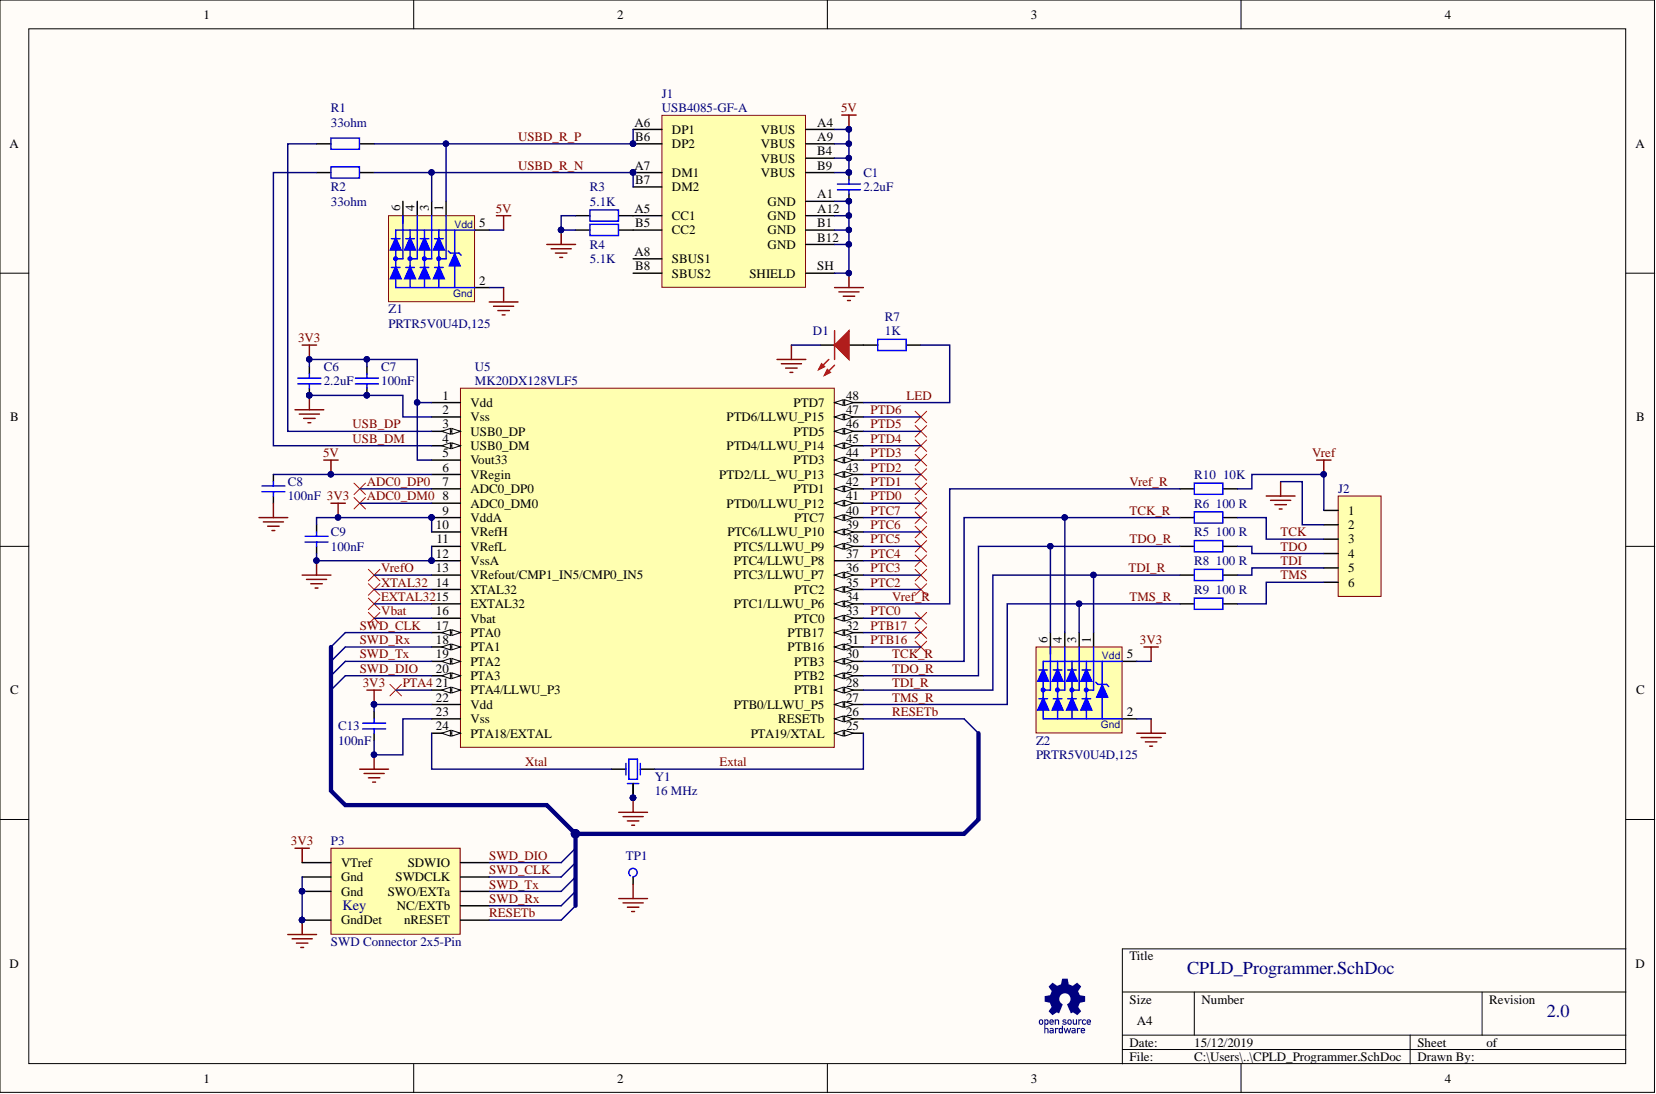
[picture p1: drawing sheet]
<svg xmlns="http://www.w3.org/2000/svg" width="292mm" height="193mm" viewBox="0 0 292 193" stroke-linecap="round" stroke-linejoin="round" font-family="sans-serif">
<defs><g id="words">
<text font-size="17" fill="#000080" x="183.3" y="185.7">O</text>
<g font-size="3.2" fill="#000080">
<text x="209.4" y="171.8">CPLD_Programmer.SchDoc</text>
<text x="272.8" y="179.4">2.0</text>
</g>
<text font-size="2.5" fill="#000080" x="60.4" y="160.5">Key</text>
<g font-size="2.3">
<text x="35.9" y="3.3">1</text>
<text x="108.9" y="3.3">2</text>
<text x="181.9" y="3.3">3</text>
<text x="254.8" y="3.3">4</text>
<text x="111.9" y="22.3">A6</text>
<text x="118.5" y="23.6">DP1</text>
<text x="134.2" y="23.6">VBUS</text>
<text x="144.2" y="22.3">A4</text>
<text x="1.7" y="26.1">A</text>
<text x="111.9" y="29.9">A7</text>
<text x="112.1" y="24.9">B6</text>
<text x="118.5" y="26.1">DP2</text>
<text x="134.2" y="26.1">VBUS</text>
<text x="134.2" y="28.7">VBUS</text>
<text x="144.2" y="24.9">A9</text>
<text x="144.2" y="29.9">B9</text>
<text x="144.2" y="27.4">B4</text>
<text x="288.5" y="26.1">A</text>
<text x="112.1" y="32.5">B7</text>
<text x="118.5" y="31.2">DM1</text>
<text x="118.5" y="33.7">DM2</text>
<text x="134.2" y="31.2">VBUS</text>
<text x="144.2" y="35">A1</text>
<text x="70.6" y="37.3" transform="rotate(-90 70.6 37.3)">6</text>
<text x="73.1" y="37.3" transform="rotate(-90 73.1 37.3)">4</text>
<text x="75.6" y="37.3" transform="rotate(-90 75.6 37.3)">3</text>
<text x="78.2" y="37.3" transform="rotate(-90 78.2 37.3)">1</text>
<text x="84.5" y="40.1">5</text>
<text x="111.9" y="37.5">A5</text>
<text x="112.1" y="40.1">B5</text>
<text x="118.5" y="38.8">CC1</text>
<text x="118.5" y="41.3">CC2</text>
<text x="135.4" y="36.3">GND</text>
<text x="135.4" y="38.8">GND</text>
<text x="135.4" y="41.3">GND</text>
<text x="144.2" y="37.5">A12</text>
<text x="144.2" y="40.1">B1</text>
<text x="111.9" y="45.1">A8</text>
<text x="112.1" y="47.7">B8</text>
<text x="118.5" y="46.4">SBUS1</text>
<text x="135.4" y="43.9">GND</text>
<text x="144.2" y="42.6">B12</text>
<text x="144.2" y="47.7">SH</text>
<text x="84.5" y="50.2">2</text>
<text x="118.5" y="49">SBUS2</text>
<text x="132.2" y="49">SHIELD</text>
<text x="78" y="70.5">1</text>
<text x="83" y="71.8">Vdd</text>
<text x="140" y="71.8">PTD7</text>
<text x="149.2" y="70.5">48</text>
<text x="1.8" y="74.3">B</text>
<text x="78" y="73">2</text>
<text x="78" y="75.6">3</text>
<text x="83" y="74.3">Vss</text>
<text x="83" y="76.8">USB0_DP</text>
<text x="128.2" y="74.3">PTD6/LLWU_P15</text>
<text x="140" y="76.8">PTD5</text>
<text x="149.2" y="75.6">46</text>
<text x="149.2" y="73">47</text>
<text x="288.6" y="74.3">B</text>
<text x="78" y="78.1">4</text>
<text x="78" y="80.6">5</text>
<text x="78" y="83.2">6</text>
<text x="83" y="79.4">USB0_DM</text>
<text x="83" y="81.9">Vout33</text>
<text x="128.2" y="79.4">PTD4/LLWU_P14</text>
<text x="140" y="81.9">PTD3</text>
<text x="149.2" y="83.2">43</text>
<text x="149.2" y="80.6">44</text>
<text x="149.2" y="78.1">45</text>
<text x="78" y="85.7">7</text>
<text x="78" y="88.3">8</text>
<text x="83" y="84.5">VRegin</text>
<text x="83" y="87">ADC0_DP0</text>
<text x="83" y="89.5">ADC0_DM0</text>
<text x="126.9" y="84.5">PTD2/LL_WU_P13</text>
<text x="128.2" y="89.5">PTD0/LLWU_P12</text>
<text x="140" y="87">PTD1</text>
<text x="149.2" y="88.3">41</text>
<text x="149.2" y="85.7">42</text>
<text x="76.9" y="93.3">10</text>
<text x="77" y="95.9">11</text>
<text x="78" y="90.8">9</text>
<text x="83" y="92.1">VddA</text>
<text x="83" y="94.6">VRefH</text>
<text x="128.3" y="94.6">PTC6/LLWU_P10</text>
<text x="140.1" y="92.1">PTC7</text>
<text x="149.2" y="95.9">38</text>
<text x="149.2" y="93.3">39</text>
<text x="149.2" y="90.8">40</text>
<text x="237.8" y="90.8">1</text>
<text x="237.8" y="93.3">2</text>
<text x="237.8" y="95.9">3</text>
<text x="76.9" y="98.4">12</text>
<text x="76.9" y="100.9">13</text>
<text x="83" y="97.1">VRefL</text>
<text x="83" y="99.7">VssA</text>
<text x="129.4" y="99.7">PTC4/LLWU_P8</text>
<text x="129.4" y="97.1">PTC5/LLWU_P9</text>
<text x="149.2" y="100.9">36</text>
<text x="149.2" y="98.4">37</text>
<text x="237.8" y="98.4">4</text>
<text x="237.8" y="100.9">5</text>
<text x="76.9" y="103.5">14</text>
<text x="83" y="102.2">VRefout/CMP1_IN5/CMP0_IN5</text>
<text x="83" y="104.7">XTAL32</text>
<text x="83" y="107.3">EXTAL32</text>
<text x="129.4" y="107.3">PTC1/LLWU_P6</text>
<text x="129.4" y="102.2">PTC3/LLWU_P7</text>
<text x="140.1" y="104.7">PTC2</text>
<text x="149.2" y="106">34</text>
<text x="149.2" y="103.5">35</text>
<text x="237.8" y="103.5">6</text>
<text x="76.9" y="108.5">16</text>
<text x="76.9" y="111.1">17</text>
<text x="76.9" y="113.6">18</text>
<text x="83" y="109.8">Vbat</text>
<text x="83" y="112.3">PTA0</text>
<text x="138.9" y="112.3">PTB17</text>
<text x="140.1" y="109.8">PTC0</text>
<text x="149.2" y="113.6">31</text>
<text x="149.2" y="111.1">32</text>
<text x="149.2" y="108.5">33</text>
<text x="184.8" y="113.4" transform="rotate(-90 184.8 113.4)">6</text>
<text x="187.3" y="113.4" transform="rotate(-90 187.3 113.4)">4</text>
<text x="189.8" y="113.4" transform="rotate(-90 189.8 113.4)">3</text>
<text x="192.4" y="113.4" transform="rotate(-90 192.4 113.4)">1</text>
<text x="76.9" y="116.1">19</text>
<text x="76.9" y="118.7">20</text>
<text x="83" y="114.9">PTA1</text>
<text x="83" y="117.4">PTA2</text>
<text x="83" y="120">PTA3</text>
<text x="138.9" y="114.9">PTB16</text>
<text x="140.1" y="120">PTB2</text>
<text x="140.1" y="117.4">PTB3</text>
<text x="149.2" y="118.7">29</text>
<text x="149.2" y="116.1">30</text>
<text x="198.7" y="116.1">5</text>
<text x="1.8" y="122.5">C</text>
<text x="76.9" y="121.2">21</text>
<text x="76.9" y="123.8">22</text>
<text x="83" y="122.5">PTA4/LLWU_P3</text>
<text x="83" y="125">Vdd</text>
<text x="129.4" y="125">PTB0/LLWU_P5</text>
<text x="140.1" y="122.5">PTB1</text>
<text x="149.2" y="123.8">27</text>
<text x="149.2" y="121.2">28</text>
<text x="288.6" y="122.5">C</text>
<text x="76.9" y="126.3">23</text>
<text x="76.9" y="128.8">24</text>
<text x="83" y="127.6">Vss</text>
<text x="83" y="130.1">PTA18/EXTAL</text>
<text x="132.4" y="130.1">PTA19/XTAL</text>
<text x="137.3" y="127.6">RESETb</text>
<text x="149.2" y="128.8">25</text>
<text x="149.2" y="126.3">26</text>
<text x="198.7" y="126.3">2</text>
<text x="60.2" y="152.9">VTref</text>
<text x="60.2" y="155.5">Gnd</text>
<text x="69.8" y="155.5">SWDCLK</text>
<text x="71.9" y="152.9">SDWIO</text>
<text x="60.2" y="158">Gnd</text>
<text x="68.4" y="158">SWO/EXTa</text>
<text x="70" y="160.5">NC/EXTb</text>
<text x="60.2" y="163.1">GndDet</text>
<text x="71.3" y="163.1">nRESET</text>
<text x="1.7" y="170.7">D</text>
<text x="199.2" y="169.4">Title</text>
<text x="288.5" y="170.7">D</text>
<text x="199.2" y="177">Size</text>
<text x="211.9" y="177">Number</text>
<text x="262.7" y="177">Revision</text>
<text x="199.2" y="184.6">Date:</text>
<text x="200.5" y="180.8">A4</text>
<text x="210.7" y="184.6">15/12/2019</text>
<text x="250" y="184.6">Sheet</text>
<text x="262.2" y="184.6">of</text>
<text x="35.9" y="191">1</text>
<text x="108.9" y="191">2</text>
<text x="181.9" y="191">3</text>
<text x="199.2" y="187.2">File:</text>
<text x="210.7" y="187.2">C:\Users\..\CPLD_Programmer.SchDoc</text>
<text x="250" y="187.2">Drawn By:</text>
<text x="254.8" y="191">4</text>
</g>
<g font-size="2.3" fill="#000080">
<text x="116.8" y="17.3">J1</text>
<text x="58.4" y="22.3">33ohm</text>
<text x="58.4" y="19.8">R1</text>
<text x="116.8" y="19.8">USB4085-GF-A</text>
<text x="58.4" y="33.7">R2</text>
<text x="104.1" y="33.7">R3</text>
<text x="152.3" y="33.7">2.2uF</text>
<text x="152.3" y="31.2">C1</text>
<text x="58.4" y="36.3">33ohm</text>
<text x="104.1" y="36.3">5.1K</text>
<text x="104.1" y="46.4">5.1K</text>
<text x="104.1" y="43.9">R4</text>
<text x="68.5" y="55.3">Z1</text>
<text x="68.5" y="57.8">PRTR5V0U4D,125</text>
<text x="143.4" y="59.1">D1</text>
<text x="156.1" y="59.1">1K</text>
<text x="156.1" y="56.6">R7</text>
<text x="57.1" y="65.4">C6</text>
<text x="67.3" y="65.4">C7</text>
<text x="83.8" y="65.4">U5</text>
<text x="57.1" y="68">2.2uF</text>
<text x="67.3" y="68">100nF</text>
<text x="83.8" y="68">MK20DX128VLF5</text>
<text x="50.8" y="88.3">100nF 3V3</text>
<text x="50.8" y="85.7">C8</text>
<text x="210.7" y="89.5">R6</text>
<text x="210.7" y="84.5">R10</text>
<text x="214.5" y="89.5">100 R</text>
<text x="215.7" y="84.5">10K</text>
<text x="236" y="87">J2</text>
<text x="58.4" y="94.6">C9</text>
<text x="210.7" y="94.6">R5</text>
<text x="214.5" y="94.6">100 R</text>
<text x="58.4" y="97.1">100nF</text>
<text x="210.7" y="99.7">R8</text>
<text x="214.5" y="99.7">100 R</text>
<text x="210.7" y="104.7">R9</text>
<text x="214.5" y="104.7">100 R</text>
<text x="59.6" y="131.4">100nF</text>
<text x="59.6" y="128.8">C13</text>
<text x="182.7" y="131.4">Z2</text>
<text x="115.5" y="137.7">Y1</text>
<text x="182.7" y="133.9">PRTR5V0U4D,125</text>
<text x="115.5" y="140.2">16 MHz</text>
<text x="58.4" y="149.1">P3</text>
<text x="110.4" y="151.7">TP1</text>
<text x="58.4" y="166.9">SWD Connector 2x5-Pin</text>
</g>
<g font-size="2.3" fill="#800000">
<text x="148.4" y="19.8">5V</text>
<text x="91.4" y="29.9">USBD_R_N</text>
<text x="91.4" y="24.9">USBD_R_P</text>
<text x="87.4" y="37.5">5V</text>
<text x="52.6" y="60.4">3V3</text>
<text x="159.9" y="70.5">LED</text>
<text x="62.2" y="75.6">USB_DP</text>
<text x="153.6" y="75.6">PTD5</text>
<text x="153.6" y="73">PTD6</text>
<text x="57" y="80.6">5V</text>
<text x="62.2" y="78.1">USB_DM</text>
<text x="153.6" y="83.2">PTD2</text>
<text x="153.6" y="80.6">PTD3</text>
<text x="153.6" y="78.1">PTD4</text>
<text x="231.5" y="80.6">Vref</text>
<text x="64.7" y="85.7">ADC0_DP0</text>
<text x="64.7" y="88.3">ADC0_DM0</text>
<text x="153.6" y="88.3">PTD0</text>
<text x="153.6" y="85.7">PTD1</text>
<text x="199.2" y="85.7">Vref_R</text>
<text x="153.6" y="95.9">PTC5</text>
<text x="153.6" y="93.3">PTC6</text>
<text x="153.6" y="90.8">PTC7</text>
<text x="199.2" y="90.8">TCK_R</text>
<text x="199.2" y="95.9">TDO_R</text>
<text x="225.9" y="94.6">TCK</text>
<text x="67.3" y="100.9">VrefO</text>
<text x="153.6" y="100.9">PTC3</text>
<text x="153.6" y="98.4">PTC4</text>
<text x="199.1" y="100.9">TDI_R</text>
<text x="225.9" y="97.1">TDO</text>
<text x="225.9" y="99.7">TDI</text>
<text x="67.3" y="103.5">XTAL32</text>
<text x="67.3" y="106">EXTAL3215</text>
<text x="153.6" y="103.5">PTC2</text>
<text x="157.4" y="106">Vref_R</text>
<text x="199.2" y="106">TMS_R</text>
<text x="225.9" y="102.2">TMS</text>
<text x="63.5" y="111.1">SWD_CLK</text>
<text x="63.5" y="113.6">SWD_Rx</text>
<text x="67.3" y="108.5">Vbat</text>
<text x="153.6" y="113.6">PTB16</text>
<text x="153.6" y="111.1">PTB17</text>
<text x="153.6" y="108.5">PTC0</text>
<text x="201.1" y="113.6">3V3</text>
<text x="63.5" y="118.7">SWD_DIO</text>
<text x="63.5" y="116.1">SWD_Tx</text>
<text x="157.4" y="116.1">TCK_R</text>
<text x="157.4" y="118.7">TDO_R</text>
<text x="64" y="121.2">3V3</text>
<text x="71.1" y="121.2">PTA4</text>
<text x="157.4" y="121.2">TDI_R</text>
<text x="157.4" y="123.8">TMS_R</text>
<text x="157.4" y="126.3">RESETb</text>
<text x="92.6" y="135.2">Xtal</text>
<text x="126.9" y="135.2">Extal</text>
<text x="51.3" y="149.1">3V3</text>
<text x="86.3" y="151.7">SWD_DIO</text>
<text x="86.3" y="154.2">SWD_CLK</text>
<text x="86.3" y="161.8">RESETb</text>
<text x="86.3" y="159.3">SWD_Rx</text>
<text x="86.3" y="156.7">SWD_Tx</text>
</g>
<g font-size="1.8" fill="#000080">
<text x="80.2" y="40.2">Vdd</text>
<text x="79.9" y="52.4">Gnd</text>
<text x="194.4" y="116.3">Vdd</text>
<text x="194.2" y="128.4">Gnd</text>
</g>
</g></defs>
<g fill="#fffcf8" stroke="#000" stroke-width=".18">
<path d="M0 0h291.8v192.7h-291.8z"/>
<path d="M5.1 5.1h281.7v182.5h-281.7z"/>
</g>
<g fill="none" stroke="#000" stroke-width=".18">
<path d="M73 0v5.1M145.9 0v5.1M218.9 0v5.1M0 48.2h5.1M286.8 48.2h5.1M0 96.4h5.1M286.8 96.4h5.1M0 144.6h5.1M286.8 144.6h5.1M198 175h88.8M210.7 175v7.6M261.4 175v7.6"/>
<path d="M286.8 167.4h-88.8v20.3M73 187.7v5M145.9 187.7v5M198 182.6h88.8M198 185.1h88.8M218.9 187.7v5M248.7 182.6v5.1"/>
</g>
<g fill="none" stroke="#800000" stroke-width=".25">
<path d="M52 72.3h5.1M52.8 73h3.5M53.6 73.8h2M54.3 74.6h.5M54.6 69.7v2.6M137.1 63.4h5M137.8 64.2h3.6M138.6 64.9h2M139.3 65.7h.5M139.6 60.9v2.5M57.1 81.2h2.5M58.4 81.2v2.5"/>
<path d="M109.1 143.3h5.1M109.9 144h3.6M110.7 144.8h2M111.4 145.6h.5M111.7 140.7v2.6"/>
</g>
<g fill="#000080" stroke="#000080" stroke-width=".18">
<circle cx="58.4" cy="83.7" r=".48"/>
<circle cx="64.7" cy="69.7" r=".48"/>
<circle cx="54.5" cy="69.7" r=".48"/>
<circle cx="111.7" cy="140.7" r=".48"/>
</g>
<path d="M64.7 64.7v1.2M64.7 68.5v1.2M152.3 60.9h2.5M159.9 60.9h2.5M55.8 92.6v1.2M55.8 96.4v1.2M66 125.5v1.3M66 129.3v1.3" fill="none" stroke="#000" stroke-width=".25"/>
<g fill="none" stroke="#00f" stroke-width=".25">
<path d="M154.8 59.9h5v1.9h-5zM62.7 66.7h4.1M62.7 67.7h4.1M64.7 65.9v.8M64.7 67.7v.8M53.8 94.6h4.1M53.8 95.6h4.1M55.8 93.8v.8M55.8 95.6v.8M64 127.6h4M64 128.6h4M66 126.8v.8"/>
<path d="M66 128.6v.7"/>
</g>
<path d="M81.2 68.5h66v63.3h-66z" fill="#ffffb0" stroke="#800000" stroke-width=".18"/>
<path d="M76.1 71h5.1M76.1 73.5h5.1M76.1 76.1h5.1" fill="none" stroke="#000" stroke-width=".25"/>
<path d="M79.7 75.6l1.5 .5-1.5 .5z" fill="#fffcf8"/>
<path d="M79.7 75.6l1.5 .5-1.5 .5z" fill="none" stroke="#000" stroke-width=".18"/>
<path d="M77.9 76.1l1.5-.5v1z" fill="#fffcf8"/>
<path d="M77.9 76.1l1.5-.5v1z" fill="none" stroke="#000" stroke-width=".18"/>
<path d="M76.1 78.6h5.1" fill="none" stroke="#000" stroke-width=".25"/>
<path d="M79.7 78.1l1.5 .5-1.5 .5z" fill="#fffcf8"/>
<path d="M79.7 78.1l1.5 .5-1.5 .5z" fill="none" stroke="#000" stroke-width=".18"/>
<path d="M77.9 78.6l1.5-.5v1z" fill="#fffcf8"/>
<path d="M77.9 78.6l1.5-.5v1z" fill="none" stroke="#000" stroke-width=".18"/>
<g fill="none" stroke="#000" stroke-width=".25">
<path d="M76.1 81.2h5.1M76.1 83.7h5.1M76.1 86.2h5.1M76.1 88.8h5.1M76.1 91.3h5.1M76.1 93.8h5.1M76.1 96.4h5.1M76.1 98.9h5.1M76.1 101.4h5.1M76.1 104h5.1M76.1 106.5h5.1M76.1 109h5.1"/>
<path d="M76.1 111.6h5.1"/>
</g>
<g fill="#000080" stroke="#000080" stroke-width=".18">
<circle cx="76.1" cy="91.3" r=".48"/>
<circle cx="76.1" cy="98.9" r=".48"/>
</g>
<path d="M79.7 111.1l1.5 .5-1.5 .5z" fill="#fffcf8"/>
<path d="M79.7 111.1l1.5 .5-1.5 .5z" fill="none" stroke="#000" stroke-width=".18"/>
<path d="M77.9 111.6l1.5-.5v1z" fill="#fffcf8"/>
<path d="M77.9 111.6l1.5-.5v1z" fill="none" stroke="#000" stroke-width=".18"/>
<path d="M76.1 114.1h5.1" fill="none" stroke="#000" stroke-width=".25"/>
<path d="M79.7 113.6l1.5 .5-1.5 .5z" fill="#fffcf8"/>
<path d="M79.7 113.6l1.5 .5-1.5 .5z" fill="none" stroke="#000" stroke-width=".18"/>
<path d="M77.9 114.1l1.5-.5v1z" fill="#fffcf8"/>
<path d="M77.9 114.1l1.5-.5v1z" fill="none" stroke="#000" stroke-width=".18"/>
<path d="M76.1 116.7h5.1" fill="none" stroke="#000" stroke-width=".25"/>
<path d="M79.7 116.1l1.5 .6-1.5 .5z" fill="#fffcf8"/>
<path d="M79.7 116.1l1.5 .6-1.5 .5z" fill="none" stroke="#000" stroke-width=".18"/>
<path d="M77.9 116.7l1.5-.6v1.1z" fill="#fffcf8"/>
<path d="M77.9 116.7l1.5-.6v1.1z" fill="none" stroke="#000" stroke-width=".18"/>
<path d="M76.1 119.2h5.1" fill="none" stroke="#000" stroke-width=".25"/>
<path d="M79.7 118.7l1.5 .5-1.5 .5z" fill="#fffcf8"/>
<path d="M79.7 118.7l1.5 .5-1.5 .5z" fill="none" stroke="#000" stroke-width=".18"/>
<path d="M77.9 119.2l1.5-.5v1z" fill="#fffcf8"/>
<path d="M77.9 119.2l1.5-.5v1z" fill="none" stroke="#000" stroke-width=".18"/>
<path d="M76.1 121.7h5.1" fill="none" stroke="#000" stroke-width=".25"/>
<path d="M79.7 121.2l1.5 .5-1.5 .5z" fill="#fffcf8"/>
<path d="M79.7 121.2l1.5 .5-1.5 .5z" fill="none" stroke="#000" stroke-width=".18"/>
<path d="M77.9 121.7l1.5-.5v1z" fill="#fffcf8"/>
<path d="M77.9 121.7l1.5-.5v1z" fill="none" stroke="#000" stroke-width=".18"/>
<path d="M76.1 124.3h5.1M76.1 126.8h5.1M76.1 129.3h5.1" fill="none" stroke="#000" stroke-width=".25"/>
<path d="M79.7 128.8l1.5 .5-1.5 .5z" fill="#fffcf8"/>
<path d="M79.7 128.8l1.5 .5-1.5 .5z" fill="none" stroke="#000" stroke-width=".18"/>
<path d="M77.9 129.3l1.5-.5v1z" fill="#fffcf8"/>
<path d="M77.9 129.3l1.5-.5v1z" fill="none" stroke="#000" stroke-width=".18"/>
<path d="M147.2 129.3h5.1" fill="none" stroke="#000" stroke-width=".25"/>
<path d="M147.2 129.3l1.5-.5v1z" fill="#fffcf8"/>
<path d="M147.2 129.3l1.5-.5v1z" fill="none" stroke="#000" stroke-width=".18"/>
<path d="M149 128.8l1.5 .5-1.5 .5z" fill="#fffcf8"/>
<path d="M149 128.8l1.5 .5-1.5 .5z" fill="none" stroke="#000" stroke-width=".18"/>
<path d="M147.2 126.8h5.1" fill="none" stroke="#000" stroke-width=".25"/>
<path d="M147.2 126.8l1.5-.5v1z" fill="#fffcf8"/>
<path d="M147.2 126.8l1.5-.5v1z" fill="none" stroke="#000" stroke-width=".18"/>
<path d="M149 126.3l1.5 .5-1.5 .5z" fill="#fffcf8"/>
<path d="M149 126.3l1.5 .5-1.5 .5z" fill="none" stroke="#000" stroke-width=".18"/>
<path d="M147.2 124.3h5.1" fill="none" stroke="#000" stroke-width=".25"/>
<path d="M147.2 124.3l1.5-.5v1z" fill="#fffcf8"/>
<path d="M147.2 124.3l1.5-.5v1z" fill="none" stroke="#000" stroke-width=".18"/>
<path d="M149 123.8l1.5 .5-1.5 .5z" fill="#fffcf8"/>
<path d="M149 123.8l1.5 .5-1.5 .5z" fill="none" stroke="#000" stroke-width=".18"/>
<path d="M147.2 121.7h5.1" fill="none" stroke="#000" stroke-width=".25"/>
<path d="M147.2 121.7l1.5-.5v1z" fill="#fffcf8"/>
<path d="M147.2 121.7l1.5-.5v1z" fill="none" stroke="#000" stroke-width=".18"/>
<path d="M149 121.2l1.5 .5-1.5 .5z" fill="#fffcf8"/>
<path d="M149 121.2l1.5 .5-1.5 .5z" fill="none" stroke="#000" stroke-width=".18"/>
<path d="M147.2 119.2h5.1" fill="none" stroke="#000" stroke-width=".25"/>
<path d="M147.2 119.2l1.5-.5v1z" fill="#fffcf8"/>
<path d="M147.2 119.2l1.5-.5v1z" fill="none" stroke="#000" stroke-width=".18"/>
<path d="M149 118.7l1.5 .5-1.5 .5z" fill="#fffcf8"/>
<path d="M149 118.7l1.5 .5-1.5 .5z" fill="none" stroke="#000" stroke-width=".18"/>
<path d="M147.2 116.7h5.1" fill="none" stroke="#000" stroke-width=".25"/>
<path d="M147.2 116.7l1.5-.6v1.1z" fill="#fffcf8"/>
<path d="M147.2 116.7l1.5-.6v1.1z" fill="none" stroke="#000" stroke-width=".18"/>
<path d="M149 116.1l1.5 .6-1.5 .5z" fill="#fffcf8"/>
<path d="M149 116.1l1.5 .6-1.5 .5z" fill="none" stroke="#000" stroke-width=".18"/>
<path d="M147.2 114.1h5.1" fill="none" stroke="#000" stroke-width=".25"/>
<path d="M147.2 114.1l1.5-.5v1z" fill="#fffcf8"/>
<path d="M147.2 114.1l1.5-.5v1z" fill="none" stroke="#000" stroke-width=".18"/>
<path d="M149 113.6l1.5 .5-1.5 .5z" fill="#fffcf8"/>
<path d="M149 113.6l1.5 .5-1.5 .5z" fill="none" stroke="#000" stroke-width=".18"/>
<path d="M147.2 111.6h5.1" fill="none" stroke="#000" stroke-width=".25"/>
<path d="M147.2 111.6l1.5-.5v1z" fill="#fffcf8"/>
<path d="M147.2 111.6l1.5-.5v1z" fill="none" stroke="#000" stroke-width=".18"/>
<path d="M149 111.1l1.5 .5-1.5 .5z" fill="#fffcf8"/>
<path d="M149 111.1l1.5 .5-1.5 .5z" fill="none" stroke="#000" stroke-width=".18"/>
<path d="M147.2 109h5.1" fill="none" stroke="#000" stroke-width=".25"/>
<path d="M147.2 109l1.5-.5v1.1z" fill="#fffcf8"/>
<path d="M147.2 109l1.5-.5v1.1z" fill="none" stroke="#000" stroke-width=".18"/>
<path d="M149 108.5l1.5 .5-1.5 .6z" fill="#fffcf8"/>
<path d="M149 108.5l1.5 .5-1.5 .6z" fill="none" stroke="#000" stroke-width=".18"/>
<path d="M147.2 106.5h5.1" fill="none" stroke="#000" stroke-width=".25"/>
<path d="M147.2 106.5l1.5-.5v1z" fill="#fffcf8"/>
<path d="M147.2 106.5l1.5-.5v1z" fill="none" stroke="#000" stroke-width=".18"/>
<path d="M149 106l1.5 .5-1.5 .5z" fill="#fffcf8"/>
<path d="M149 106l1.5 .5-1.5 .5z" fill="none" stroke="#000" stroke-width=".18"/>
<path d="M147.2 104h5.1" fill="none" stroke="#000" stroke-width=".25"/>
<path d="M147.2 104l1.5-.5v1z" fill="#fffcf8"/>
<path d="M147.2 104l1.5-.5v1z" fill="none" stroke="#000" stroke-width=".18"/>
<path d="M149 103.5l1.5 .5-1.5 .5z" fill="#fffcf8"/>
<path d="M149 103.5l1.5 .5-1.5 .5z" fill="none" stroke="#000" stroke-width=".18"/>
<path d="M147.2 101.4h5.1" fill="none" stroke="#000" stroke-width=".25"/>
<path d="M147.2 101.4l1.5-.5v1z" fill="#fffcf8"/>
<path d="M147.2 101.4l1.5-.5v1z" fill="none" stroke="#000" stroke-width=".18"/>
<path d="M149 100.9l1.5 .5-1.5 .5z" fill="#fffcf8"/>
<path d="M149 100.9l1.5 .5-1.5 .5z" fill="none" stroke="#000" stroke-width=".18"/>
<path d="M147.2 98.9h5.1M147.2 96.4h5.1" fill="none" stroke="#000" stroke-width=".25"/>
<path d="M147.2 96.4l1.5-.5v1z" fill="#fffcf8"/>
<path d="M147.2 96.4l1.5-.5v1z" fill="none" stroke="#000" stroke-width=".18"/>
<path d="M149 95.9l1.5 .5-1.5 .5z" fill="#fffcf8"/>
<path d="M149 95.9l1.5 .5-1.5 .5z" fill="none" stroke="#000" stroke-width=".18"/>
<path d="M147.2 93.8h5.1" fill="none" stroke="#000" stroke-width=".25"/>
<path d="M147.2 93.8l1.5-.5v1z" fill="#fffcf8"/>
<path d="M147.2 93.8l1.5-.5v1z" fill="none" stroke="#000" stroke-width=".18"/>
<path d="M149 93.3l1.5 .5-1.5 .5z" fill="#fffcf8"/>
<path d="M149 93.3l1.5 .5-1.5 .5z" fill="none" stroke="#000" stroke-width=".18"/>
<path d="M147.2 91.3h5.1" fill="none" stroke="#000" stroke-width=".25"/>
<path d="M147.2 91.3l1.5-.5v1z" fill="#fffcf8"/>
<path d="M147.2 91.3l1.5-.5v1z" fill="none" stroke="#000" stroke-width=".18"/>
<path d="M149 90.8l1.5 .5-1.5 .5z" fill="#fffcf8"/>
<path d="M149 90.8l1.5 .5-1.5 .5z" fill="none" stroke="#000" stroke-width=".18"/>
<path d="M147.2 88.8h5.1" fill="none" stroke="#000" stroke-width=".25"/>
<path d="M147.2 88.8l1.5-.5v1z" fill="#fffcf8"/>
<path d="M147.2 88.8l1.5-.5v1z" fill="none" stroke="#000" stroke-width=".18"/>
<path d="M149 88.3l1.5 .5-1.5 .5z" fill="#fffcf8"/>
<path d="M149 88.3l1.5 .5-1.5 .5z" fill="none" stroke="#000" stroke-width=".18"/>
<path d="M147.2 86.2h5.1" fill="none" stroke="#000" stroke-width=".25"/>
<path d="M147.2 86.2l1.5-.5v1z" fill="#fffcf8"/>
<path d="M147.2 86.2l1.5-.5v1z" fill="none" stroke="#000" stroke-width=".18"/>
<path d="M149 85.7l1.5 .5-1.5 .5z" fill="#fffcf8"/>
<path d="M149 85.7l1.5 .5-1.5 .5z" fill="none" stroke="#000" stroke-width=".18"/>
<path d="M147.2 83.7h5.1" fill="none" stroke="#000" stroke-width=".25"/>
<path d="M147.2 83.7l1.5-.5v1z" fill="#fffcf8"/>
<path d="M147.2 83.7l1.5-.5v1z" fill="none" stroke="#000" stroke-width=".18"/>
<path d="M149 83.2l1.5 .5-1.5 .5z" fill="#fffcf8"/>
<path d="M149 83.2l1.5 .5-1.5 .5z" fill="none" stroke="#000" stroke-width=".18"/>
<path d="M147.2 81.2h5.1" fill="none" stroke="#000" stroke-width=".25"/>
<path d="M147.2 81.2l1.5-.6v1.1z" fill="#fffcf8"/>
<path d="M147.2 81.2l1.5-.6v1.1z" fill="none" stroke="#000" stroke-width=".18"/>
<path d="M149 80.6l1.5 .6-1.5 .5z" fill="#fffcf8"/>
<path d="M149 80.6l1.5 .6-1.5 .5z" fill="none" stroke="#000" stroke-width=".18"/>
<path d="M147.2 78.6h5.1" fill="none" stroke="#000" stroke-width=".25"/>
<path d="M147.2 78.6l1.5-.5v1z" fill="#fffcf8"/>
<path d="M147.2 78.6l1.5-.5v1z" fill="none" stroke="#000" stroke-width=".18"/>
<path d="M149 78.1l1.5 .5-1.5 .5z" fill="#fffcf8"/>
<path d="M149 78.1l1.5 .5-1.5 .5z" fill="none" stroke="#000" stroke-width=".18"/>
<path d="M147.2 76.1h5.1" fill="none" stroke="#000" stroke-width=".25"/>
<path d="M147.2 76.1l1.5-.5v1z" fill="#fffcf8"/>
<path d="M147.2 76.1l1.5-.5v1z" fill="none" stroke="#000" stroke-width=".18"/>
<path d="M149 75.6l1.5 .5-1.5 .5z" fill="#fffcf8"/>
<path d="M149 75.6l1.5 .5-1.5 .5z" fill="none" stroke="#000" stroke-width=".18"/>
<path d="M147.2 73.5h5.1" fill="none" stroke="#000" stroke-width=".25"/>
<path d="M147.2 73.5l1.5-.5v1.1z" fill="#fffcf8"/>
<path d="M147.2 73.5l1.5-.5v1.1z" fill="none" stroke="#000" stroke-width=".18"/>
<path d="M149 73l1.5 .5-1.5 .6z" fill="#fffcf8"/>
<path d="M149 73l1.5 .5-1.5 .6z" fill="none" stroke="#000" stroke-width=".18"/>
<path d="M147.2 71h5.1" fill="none" stroke="#000" stroke-width=".25"/>
<path d="M147.2 71l1.5-.5v1z" fill="#fffcf8"/>
<path d="M147.2 71l1.5-.5v1z" fill="none" stroke="#000" stroke-width=".18"/>
<path d="M149 70.5l1.5 .5-1.5 .5z" fill="#fffcf8"/>
<path d="M149 70.5l1.5 .5-1.5 .5z" fill="none" stroke="#000" stroke-width=".18"/>
<g fill="#000080" stroke="#000080" stroke-width=".18">
<circle cx="76.1" cy="91.3" r=".48"/>
<circle cx="76.1" cy="98.9" r=".48"/>
<circle cx="53.3" cy="162.3" r=".48"/>
</g>
<g fill="none" stroke="#800000" stroke-width=".25">
<path d="M45.7 91.3h5.1M46.4 92.1h3.6M47.2 92.8h2M48 93.6h.5M48.2 88.8v2.5M52 149.6h2.6M53.3 149.6v2.6M109.1 158.5h5.1M109.9 159.3h3.6M111.7 156v2.5M50.8 164.8h5M51.5 165.6h3.6"/>
<path d="M52.3 166.4h2M53 167.1h.6M53.3 162.3v2.5M110.7 160h2M111.4 160.8h.5"/>
</g>
<g fill="none" stroke="#f00" stroke-width=".18">
<path d="M161.4 75.1l2.1 2M163.5 75.1l-2.1 2M161.4 90.3l2.1 2M163.5 90.3l-2.1 2M65 100.4l2 2.1M65 103l2 2M65 105.5l2 2M65 108l2 2.1M67 100.4l-2 2.1M67 103l-2 2M67 105.5l-2 2M67 108l-2 2.1"/>
<path d="M68.8 120.7l2 2M70.8 120.7l-2 2"/>
</g>
<path d="M48.2 83.7v1.3M48.2 87.5v1.3M111.7 154.7v1.3" fill="none" stroke="#000" stroke-width=".25"/>
<path d="M46.2 85.7h4.1M46.2 86.7h4.1M48.2 85v.7M48.2 86.7v.8M111.2 154.5a.74 .74 0 0 1 0-1.2 .74 .74 0 0 1 1.1 .4 .74 .74 0 0 1-.6 .9" fill="none" stroke="#00f" stroke-width=".25"/>
<path d="M60.9 111.6l-2.5 2.5M60.9 119.2l-2.5 2.5M170.1 126.8l2.5 2.5" fill="none" stroke="#000080" stroke-width=".25"/>
<path d="M58.4 149.6h22.8v15.2h-22.8z" fill="#ffffb0" stroke="#800000" stroke-width=".18"/>
<g fill="none" stroke="#000" stroke-width=".25">
<path d="M101.5 38h2.6M109.1 38h2.6M101.5 40.6h2.6M109.1 40.6h2.6M54.6 64.7v1.2M54.6 68.5v1.2M107.9 135.7h2.5M111.7 138.2v2.5M112.9 135.7h2.6M53.3 152.2h5.1M53.3 154.7h5.1M53.3 157.2h5.1"/>
<path d="M81.2 152.2h5.1M81.2 154.7h5.1M81.2 157.2h5.1M81.2 159.8h5.1M53.3 162.3h5.1M81.2 162.3h5.1"/>
</g>
<g fill="#000080" stroke="#000080" stroke-width=".18">
<circle cx="53.3" cy="157.2" r=".48"/>
<circle cx="53.3" cy="162.3" r=".48"/>
<circle cx="66" cy="133.1" r=".48"/>
<circle cx="66" cy="124.2" r=".48"/>
<circle cx="59.6" cy="91.3" r=".48"/>
<circle cx="55.8" cy="98.9" r=".48"/>
<circle cx="54.5" cy="63.4" r=".48"/>
<circle cx="54.5" cy="69.7" r=".48"/>
<circle cx="111.7" cy="140.7" r=".48"/>
<circle cx="149.7" cy="48.2" r=".48"/>
<circle cx="149.7" cy="22.8" r=".48"/>
</g>
<path d="M60.9 114.1l-2.5 2.6M60.9 116.7l-2.5 2.5M101.5 149.6l-2.5 2.6M101.5 159.8l-2.5 2.5M101.5 152.2l-2.5 2.5M101.5 154.7l-2.5 2.5M101.5 157.2l-2.5 2.6" fill="none" stroke="#000080" stroke-width=".25"/>
<g fill="none" stroke="#800000" stroke-width=".25">
<path d="M148.5 20.3h2.5M149.7 20.3v2.5M147.2 50.7h5.1M148 51.5h3.5M148.7 52.2h2.1M149.5 53h.5M149.7 48.2v2.5M53.3 60.9h2.5M54.6 60.9v2.5M55.8 98.9v2.5M58.4 88.8h2.5M59.6 88.8v2.5"/>
<path d="M53.3 101.4h5.1M54.1 102.2h3.5M54.8 103h2.1M55.6 103.7h.5M63.5 135.7h5M64.2 136.4h3.6M64.7 121.7h2.6M65 137.2h2M65.7 138h.5M66 121.7v2.6M66 133.1v2.6"/>
</g>
<path d="M104.1 37h5v2h-5zM104.1 39.6h5v1.9h-5zM52.5 66.7h4.1M52.5 67.7h4.1M54.6 65.9v.8M54.6 67.7v.8M110.4 134.7v2M110.7 138.2h2M110.9 133.9h1.5v3.6h-1.5zM112.9 134.7v2" fill="none" stroke="#00f" stroke-width=".25"/>
<path d="M161.4 82.7l2.1 2M163.5 82.7l-2.1 2" fill="none" stroke="#f00" stroke-width=".18"/>
<path d="M116.8 20.3h25.3v30.4h-25.3z" fill="#ffffb0" stroke="#800000" stroke-width=".18"/>
<g fill="none" stroke="#000" stroke-width=".25">
<path d="M55.8 30.4h2.6M55.8 25.4h2.6M63.5 30.4h2.5M63.5 25.4h2.5M111.7 38h5.1M111.7 22.8h5.1M111.7 30.4h5.1M111.7 33h5.1M111.7 25.4h5.1M142.1 35.5h5.1M142.1 38h5.1M142.1 22.8h5.1"/>
<path d="M142.1 30.4h5.1M142.1 25.4h5.1M142.1 27.9h5.1M111.7 45.7h5.1M111.7 48.2h5.1M111.7 40.6h5.1M142.1 43.1h5.1M142.1 48.2h5.1M142.1 40.6h5.1M144.7 60.9h2.5M149.7 60.9h2.6"/>
</g>
<g fill="#000080" stroke="#000080" stroke-width=".18">
<circle cx="111.7" cy="30.4" r=".48"/>
<circle cx="111.7" cy="25.3" r=".48"/>
<circle cx="99" cy="40.6" r=".48"/>
</g>
<path d="M87.6 38h2.5M88.8 38v2.6M86.3 53.3h5.1M87.1 54h3.5M87.8 54.8h2M88.6 55.5h.5M88.8 50.7v2.6M96.4 43.1h5.1M97.2 43.9h3.6M98 44.6h2M98.7 45.4h.5M99 40.6v2.5" fill="none" stroke="#800000" stroke-width=".25"/>
<path d="M58.4 24.4h5v1.9h-5zM58.4 29.4h5v2h-5z" fill="none" stroke="#00f" stroke-width=".25"/>
<path d="M147.2 60.9l2.5-2.6v5.1z" fill="#f00"/>
<path d="M146.2 63.4l-1.8 1.8M147.2 60.9l2.5-2.6v5.1zM147.2 64.4l-1.8 1.8" fill="none" stroke="#f00" stroke-width=".25"/>
<path d="M144.9 64.2l.5 .5-1 .5z" fill="#f00"/>
<path d="M144.9 64.2l.5 .5-1 .5z" fill="none" stroke="#f00" stroke-width=".25"/>
<path d="M145.9 65.2l.5 .5-1 .5z" fill="#f00"/>
<path d="M147.2 58.3v5.1M145.9 65.2l.5 .5-1 .5z" fill="none" stroke="#f00" stroke-width=".25"/>
<g fill="none" stroke="#f00" stroke-width=".18">
<path d="M161.4 72.5l2.1 2.1M161.4 77.6l2.1 2M163.5 72.5l-2.1 2.1M163.5 77.6l-2.1 2M62.4 85.2l2.1 2M62.4 87.7l2.1 2.1M64.5 85.2l-2.1 2M64.5 87.7l-2.1 2.1M161.4 80.1l2.1 2.1M161.4 85.2l2.1 2M161.4 87.7l2.1 2.1M161.4 92.8l2.1 2"/>
<path d="M161.4 95.4l2.1 2M161.4 97.9l2.1 2M163.5 80.1l-2.1 2.1M163.5 85.2l-2.1 2M163.5 87.7l-2.1 2.1M163.5 92.8l-2.1 2M163.5 95.4l-2.1 2M163.5 97.9l-2.1 2M161.4 100.4l2.1 2.1M161.4 103l2.1 2M161.4 108l2.1 2.1M161.4 110.6l2.1 2"/>
<path d="M161.4 113.1l2.1 2M163.5 100.4l-2.1 2.1M163.5 103l-2.1 2M163.5 108l-2.1 2.1M163.5 110.6l-2.1 2M163.5 113.1l-2.1 2"/>
</g>
<path d="M236 87.5h7.6v17.7h-7.6z" fill="#ffffb0" stroke="#800000" stroke-width=".18"/>
<g fill="none" stroke="#000" stroke-width=".25">
<path d="M149.7 30.4v1.3M149.7 34.2v1.3M208.1 96.4h2.6M208.1 91.3h2.6M208.1 86.2h2.6M215.7 96.4h2.6M215.7 91.3h2.6M215.7 86.2h2.6M233.5 90h2.5M233.5 92.6h2.5M233.5 95.1h2.5M233.5 97.6h2.5"/>
<path d="M187.8 111.6v3.8M190.4 111.6v3.8M192.9 111.6v3.8M196.7 116.7h3.8M208.1 101.4h2.6M208.1 106.5h2.6M215.7 101.4h2.6M215.7 106.5h2.6M233.5 100.2h2.5M233.5 102.7h2.5M196.7 126.8h3.8"/>
</g>
<path d="M223.4 87.5h5M224.1 88.3h3.6M224.9 89h2M225.6 89.8h.5M225.9 85v2.5M232.2 81.2h2.6M233.5 81.2v2.5M200.5 129.3h5.1M201.3 130.1h3.5M202 130.9h2.1M202.8 131.6h.5M203 126.8v2.5" fill="none" stroke="#800000" stroke-width=".25"/>
<g fill="#000080" stroke="#000080" stroke-width=".18">
<circle cx="233.5" cy="83.7" r=".48"/>
<circle cx="149.7" cy="35.5" r=".48"/>
<circle cx="149.7" cy="30.4" r=".48"/>
</g>
<path d="M147.7 32.5h4.1M147.7 33.5h4.1M149.7 31.7v.8M149.7 33.5v.7M210.7 95.4h5v1.9h-5zM210.7 90.3h5v2h-5zM210.7 85.2h5v2h-5zM210.7 100.4h5v2h-5zM210.7 105.5h5v2h-5z" fill="none" stroke="#00f" stroke-width=".25"/>
<path d="M182.7 114.1h15.2v15.2h-15.2z" fill="#ffffb0" stroke="#800000" stroke-width=".18"/>
<path d="M185.3 111.6v3.8" fill="none" stroke="#000" stroke-width=".25"/>
<path d="M190.9 118.2h1.5M191.6 116.7v10.1" fill="none" stroke="#00f" stroke-width=".25"/>
<path d="M191.6 117.9l1 2.3h-2z" fill="#00f"/>
<path d="M191.6 117.9l1 2.3h-2z" fill="none" stroke="#00f" stroke-width=".18"/>
<path d="M184 116.7h14M192.9 114.1v7.6h-1.3M184 126.8h14M193.3 120.3l.4 .4h1.5" fill="none" stroke="#00f" stroke-width=".25"/>
<path d="M194.4 120.7l1 2.3h-2z" fill="#00f"/>
<path d="M194.4 120.7l1 2.3h-2z" fill="none" stroke="#00f" stroke-width=".18"/>
<path d="M194.4 116.7v10.1M190.9 123.2h1.5M195.2 120.7l.4 .4" fill="none" stroke="#00f" stroke-width=".25"/>
<circle cx="191.6" cy="121.7" r=".36" fill="#00f" stroke="#00f" stroke-width=".18"/>
<path d="M191.6 123l1 2.3h-2z" fill="#00f"/>
<path d="M191.6 123l1 2.3h-2z" fill="none" stroke="#00f" stroke-width=".18"/>
<path d="M188.3 118.2h1.5M189.1 116.7v10.1" fill="none" stroke="#00f" stroke-width=".25"/>
<path d="M189.1 117.9l1 2.3h-2z" fill="#00f"/>
<path d="M189.1 117.9l1 2.3h-2z" fill="none" stroke="#00f" stroke-width=".18"/>
<path d="M190.4 114.1v7.6M188.3 123.2h1.5" fill="none" stroke="#00f" stroke-width=".25"/>
<circle cx="189.1" cy="121.7" r=".36" fill="#00f" stroke="#00f" stroke-width=".18"/>
<path d="M189.1 123l1 2.3h-2z" fill="#00f"/>
<path d="M189.1 123l1 2.3h-2z" fill="none" stroke="#00f" stroke-width=".18"/>
<path d="M185.8 118.2h1.5M186.5 116.7v10.1" fill="none" stroke="#00f" stroke-width=".25"/>
<path d="M186.5 117.9l1.1 2.3h-2.1z" fill="#00f"/>
<path d="M186.5 117.9l1.1 2.3h-2.1z" fill="none" stroke="#00f" stroke-width=".18"/>
<path d="M187.8 114.1v7.6M185.8 123.2h1.5" fill="none" stroke="#00f" stroke-width=".25"/>
<circle cx="186.5" cy="121.7" r=".36" fill="#00f" stroke="#00f" stroke-width=".18"/>
<path d="M186.5 123l1.1 2.3h-2.1z" fill="#00f"/>
<path d="M186.5 123l1.1 2.3h-2.1z" fill="none" stroke="#00f" stroke-width=".18"/>
<path d="M183.3 118.2h1.5M184 116.7v10.1" fill="none" stroke="#00f" stroke-width=".25"/>
<path d="M184 117.9l1 2.3h-2z" fill="#00f"/>
<path d="M184 117.9l1 2.3h-2z" fill="none" stroke="#00f" stroke-width=".18"/>
<path d="M185.3 114.1v7.6M183.3 123.2h1.5" fill="none" stroke="#00f" stroke-width=".25"/>
<circle cx="184" cy="121.7" r=".36" fill="#00f" stroke="#00f" stroke-width=".18"/>
<path d="M184 123l1 2.3h-2z" fill="#00f"/>
<path d="M184 123l1 2.3h-2z" fill="none" stroke="#00f" stroke-width=".18"/>
<path d="M184 121.7h1.3M186.5 121.7h1.3M189.1 121.7h1.3" fill="none" stroke="#00f" stroke-width=".25"/>
<path d="M73.6 35.5v3.8M76.1 35.5v3.8M78.7 35.5v3.8M82.5 50.7h3.8M82.5 40.6h3.8" fill="none" stroke="#000" stroke-width=".25"/>
<path d="M68.5 38h15.2v15.2h-15.2z" fill="#ffffb0" stroke="#800000" stroke-width=".18"/>
<path d="M71.1 35.5v3.8" fill="none" stroke="#000" stroke-width=".25"/>
<path d="M76.7 42.1h1.5M77.4 40.6v10.1" fill="none" stroke="#00f" stroke-width=".25"/>
<path d="M77.4 41.9l1 2.2h-2z" fill="#00f"/>
<path d="M77.4 41.9l1 2.2h-2z" fill="none" stroke="#00f" stroke-width=".18"/>
<path d="M78.7 38v7.7h-1.3M69.8 50.7h14M69.8 40.6h14M79.1 44.3l.3 .3h1.6" fill="none" stroke="#00f" stroke-width=".25"/>
<path d="M80.2 44.6l1 2.3h-2z" fill="#00f"/>
<path d="M80.2 44.6l1 2.3h-2z" fill="none" stroke="#00f" stroke-width=".18"/>
<path d="M76.7 47.2h1.5M80.2 40.6v10.1M81 44.6l.3 .4" fill="none" stroke="#00f" stroke-width=".25"/>
<circle cx="77.4" cy="45.6" r=".36" fill="#00f" stroke="#00f" stroke-width=".18"/>
<path d="M77.4 46.9l1 2.3h-2z" fill="#00f"/>
<path d="M77.4 46.9l1 2.3h-2z" fill="none" stroke="#00f" stroke-width=".18"/>
<path d="M74.1 42.1h1.5M74.9 40.6v10.1" fill="none" stroke="#00f" stroke-width=".25"/>
<path d="M74.9 41.9l1 2.2h-2z" fill="#00f"/>
<path d="M74.9 41.9l1 2.2h-2z" fill="none" stroke="#00f" stroke-width=".18"/>
<path d="M76.1 38v7.7M74.1 47.2h1.5" fill="none" stroke="#00f" stroke-width=".25"/>
<circle cx="74.8" cy="45.6" r=".36" fill="#00f" stroke="#00f" stroke-width=".18"/>
<path d="M74.9 46.9l1 2.3h-2z" fill="#00f"/>
<path d="M74.9 46.9l1 2.3h-2z" fill="none" stroke="#00f" stroke-width=".18"/>
<path d="M71.6 42.1h1.5M72.3 40.6v10.1" fill="none" stroke="#00f" stroke-width=".25"/>
<path d="M72.3 41.9l1.1 2.2h-2.1z" fill="#00f"/>
<path d="M72.3 41.9l1.1 2.2h-2.1z" fill="none" stroke="#00f" stroke-width=".18"/>
<path d="M73.6 38v7.7M71.6 47.2h1.5" fill="none" stroke="#00f" stroke-width=".25"/>
<circle cx="72.3" cy="45.6" r=".36" fill="#00f" stroke="#00f" stroke-width=".18"/>
<path d="M72.3 46.9l1.1 2.3h-2.1z" fill="#00f"/>
<path d="M72.3 46.9l1.1 2.3h-2.1z" fill="none" stroke="#00f" stroke-width=".18"/>
<path d="M69 42.1h1.6M69.8 40.6v10.1" fill="none" stroke="#00f" stroke-width=".25"/>
<path d="M69.8 41.9l1 2.2h-2z" fill="#00f"/>
<path d="M69.8 41.9l1 2.2h-2z" fill="none" stroke="#00f" stroke-width=".18"/>
<path d="M71.1 38v7.7M69 47.2h1.6" fill="none" stroke="#00f" stroke-width=".25"/>
<circle cx="69.8" cy="45.6" r=".36" fill="#00f" stroke="#00f" stroke-width=".18"/>
<path d="M69.8 46.9l1 2.3h-2z" fill="#00f"/>
<path d="M69.8 46.9l1 2.3h-2z" fill="none" stroke="#00f" stroke-width=".18"/>
<path d="M69.8 45.7h1.3M72.3 45.7h1.3M74.9 45.7h1.2" fill="none" stroke="#00f" stroke-width=".25"/>
<path d="M201.8 114.1h2.5M203 114.1v2.6" fill="none" stroke="#800000" stroke-width=".25"/>
<g fill="none" stroke="#000080" stroke-width=".25">
<path d="M55.8 25.4h-5v50.7h25.3M55.8 30.4h-7.6v48.2h27.9M66 30.4h45.7v2.6M76.1 30.4v5.1M78.7 25.4v10.1M101.5 38h-2.5v2.6h2.5M111.7 22.8v2.6h-45.7M147.2 27.9h2.5v2.5h-2.5M147.2 22.8h2.5v5.1M147.2 35.5h2.5v7.6h-2.5M147.2 25.4h2.5M147.2 38h2.5"/>
<path d="M86.3 40.6h2.5M86.3 50.7h2.5M147.2 40.6h2.5M149.7 43.1v5.1h-2.5M54.6 69.7h16.5v3.8h5M54.6 64.7v-1.3h19v7.6h2.5M64.7 63.4v1.3M73.6 71v10.2h2.5M139.6 60.9h5.1M152.3 76.1h10.1M152.3 73.5h10.1M152.3 78.6h10.1"/>
<path d="M162.4 60.9h5.1v10.1h-15.2M48.2 83.7h27.9M55.8 92.6v-1.3h20.3v2.5M63.5 86.2h12.6M63.5 88.8h12.6M76.1 96.4v2.5h-20.3v-1.3M152.3 91.3h10.1M152.3 86.2h10.1M152.3 83.7h10.1M152.3 88.8h10.1M152.3 81.2h10.1M152.3 93.8h10.1"/>
<path d="M152.3 96.4h10.1M152.3 98.9h10.1M185.3 96.4v15.2M187.8 91.3v20.3M208.1 96.4h-35.5v22.8h-20.3M208.1 86.2h-40.6v20.3h-15.2M208.1 91.3h-38v25.4h-17.8M218.3 91.3h5.1v3.8h10.1M218.3 96.4h2.5v1.2h12.7M218.3 86.2h2.5v-2.5h12.7v6.3M225.9 85h3.8v7.6h3.8M60.9 111.6h15.2"/>
<path d="M60.9 119.2h15.2M60.9 114.1h15.2M60.9 116.7h15.2M66 109h10.1M66 106.5h10.1M66 104h10.1M66 101.4h10.1M152.3 111.6h10.1M152.3 114.1h10.1M152.3 109h10.1M152.3 104h10.1M152.3 101.4h10.1"/>
<path d="M190.4 106.5v5.1M192.9 101.4v10.2M200.5 116.7h2.5M208.1 101.4h-33v20.3h-22.8M208.1 106.5h-30.4v17.8h-25.4M233.5 100.2h-12.7v1.2h-2.5M233.5 102.7h-10.1v3.8h-5.1M69.8 121.7h6.3M76.1 129.3v6.4h31.8M76.1 126.8h-5v6.3h-5.1v-2.5M76.1 124.3h-10.1v1.2M152.3 129.3v6.4h-36.8"/>
<path d="M152.3 126.8h17.8M200.5 126.8h2.5M53.3 154.7v7.6M86.3 152.2h12.7M86.3 154.7h12.7M86.3 157.2h12.7M86.3 159.8h12.7M86.3 162.3h12.7"/>
</g>
<g fill="#000080" stroke="#000080" stroke-width=".18">
<circle cx="73.6" cy="71" r=".48"/>
<circle cx="53.3" cy="162.3" r=".48"/>
<circle cx="53.3" cy="157.2" r=".48"/>
<circle cx="76.1" cy="91.3" r=".48"/>
<circle cx="59.6" cy="91.3" r=".48"/>
<circle cx="76.1" cy="98.9" r=".48"/>
<circle cx="55.8" cy="98.9" r=".48"/>
<circle cx="66" cy="124.2" r=".48"/>
<circle cx="58.4" cy="83.7" r=".48"/>
<circle cx="54.5" cy="69.7" r=".48"/>
<circle cx="64.7" cy="69.7" r=".48"/>
<circle cx="66" cy="133.1" r=".48"/>
<circle cx="99" cy="40.6" r=".48"/>
<circle cx="149.7" cy="22.8" r=".48"/>
<circle cx="149.7" cy="25.3" r=".48"/>
<circle cx="149.7" cy="40.6" r=".48"/>
<circle cx="149.7" cy="38" r=".48"/>
<circle cx="149.7" cy="30.4" r=".48"/>
<circle cx="149.7" cy="27.9" r=".48"/>
<circle cx="149.7" cy="35.5" r=".48"/>
<circle cx="149.7" cy="43.1" r=".48"/>
<circle cx="149.7" cy="48.2" r=".48"/>
<circle cx="233.5" cy="83.7" r=".48"/>
<circle cx="192.9" cy="101.4" r=".48"/>
<circle cx="185.3" cy="96.3" r=".48"/>
<circle cx="111.7" cy="25.3" r=".48"/>
<circle cx="78.7" cy="25.3" r=".48"/>
<circle cx="190.3" cy="106.5" r=".48"/>
<circle cx="187.8" cy="91.3" r=".48"/>
<circle cx="64.7" cy="63.4" r=".48"/>
<circle cx="54.5" cy="63.4" r=".48"/>
<circle cx="111.7" cy="30.4" r=".48"/>
<circle cx="76.1" cy="30.4" r=".48"/>
<circle cx="101.5" cy="147.1" r=".74"/>
</g>
<path d="M58.4 114.1v25.4l2.5 2.5h35.5l5.1 5.1h68.6l2.5-2.5v-15.3M101.5 147.1v12.7" fill="none" stroke="#000080" stroke-width=".76"/>
<use href="#words"/>
</svg>
